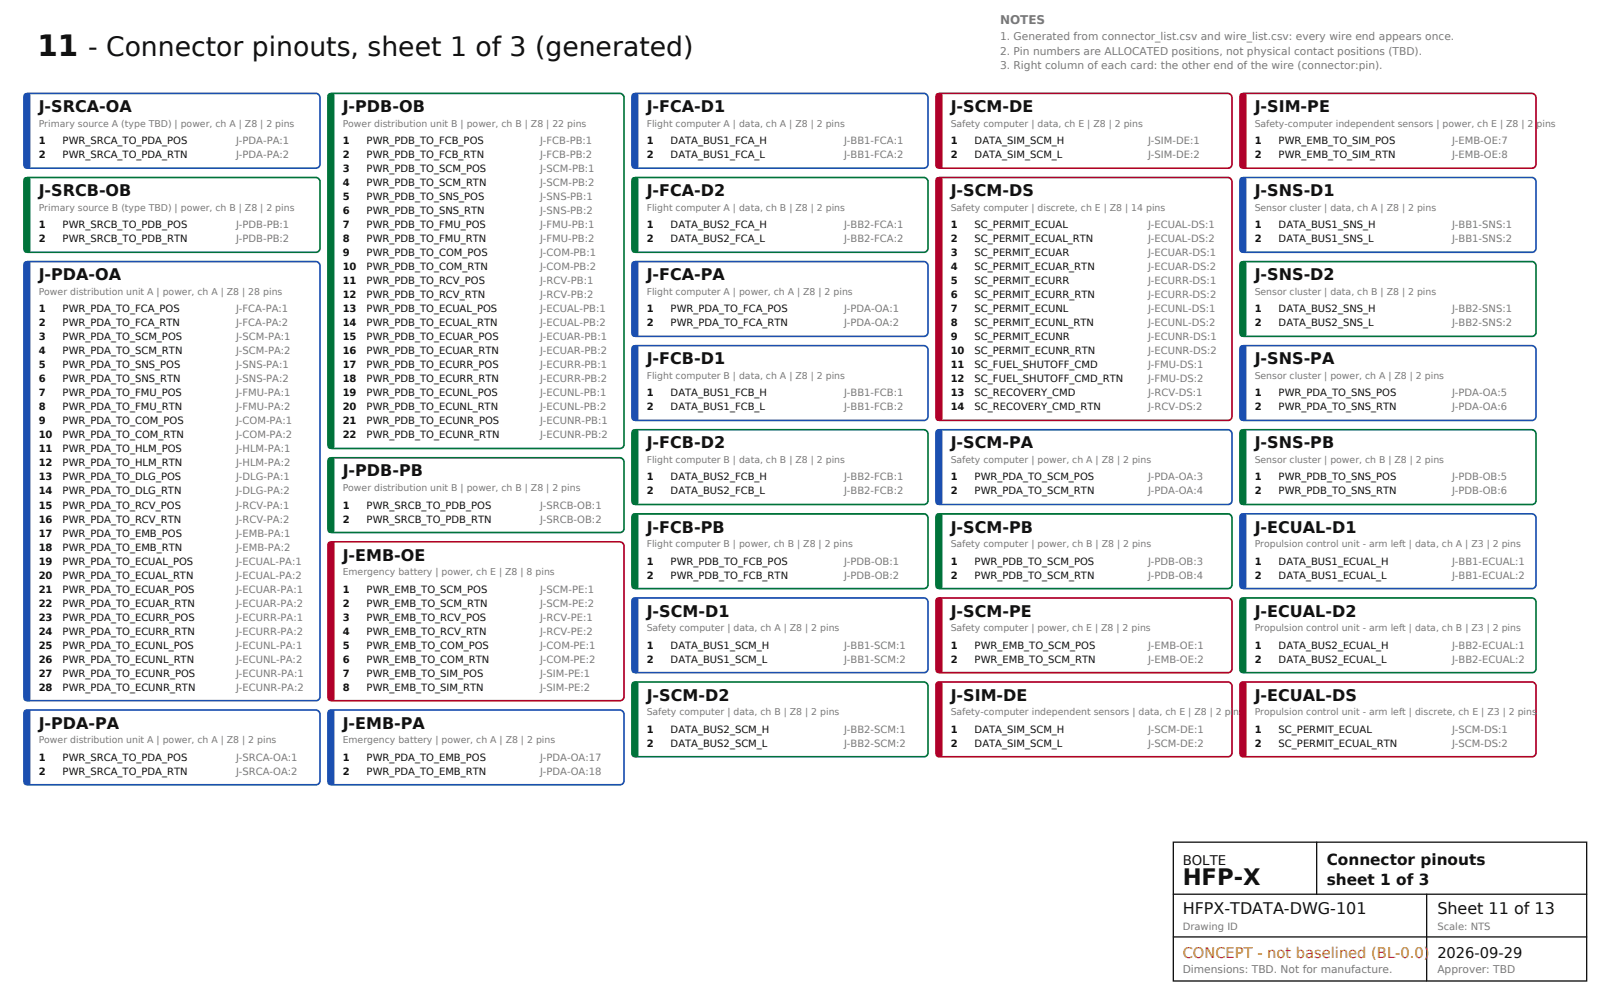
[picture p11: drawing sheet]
<svg xmlns="http://www.w3.org/2000/svg" width="635mm" height="397mm" viewBox="0 0 635 397" stroke-linecap="round" stroke-linejoin="round" font-family="sans-serif">
<defs><g id="words">
<text font-size="11.6" fill="#111" x="14.8" y="22.2">11 - Connector pinouts, sheet 1 of 3 (generated)</text>
<text font-size="9" fill="#111" x="469.4" y="350.8">HFP-X</text>
<g font-size="6.3" fill="#111">
<text x="15.3" y="44.4">J-SRCA-OA</text>
<text x="136" y="44.4">J-PDB-OB</text>
<text x="256.6" y="44.4">J-FCA-D1</text>
<text x="377.3" y="44.4">J-SCM-DE</text>
<text x="497.9" y="44.4">J-SIM-PE</text>
<text x="15.3" y="77.8">J-SRCB-OB</text>
<text x="256.6" y="77.8">J-FCA-D2</text>
<text x="377.3" y="77.8">J-SCM-DS</text>
<text x="497.9" y="77.8">J-SNS-D1</text>
<text x="15.3" y="111.1">J-PDA-OA</text>
<text x="256.6" y="111.1">J-FCA-PA</text>
<text x="497.9" y="111.1">J-SNS-D2</text>
<text x="256.6" y="144.5">J-FCB-D1</text>
<text x="497.9" y="144.5">J-SNS-PA</text>
<text x="256.6" y="177.8">J-FCB-D2</text>
<text x="377.3" y="177.8">J-SCM-PA</text>
<text x="497.9" y="177.8">J-SNS-PB</text>
<text x="136" y="188.9">J-PDB-PB</text>
<text x="256.6" y="211.1">J-FCB-PB</text>
<text x="377.3" y="211.1">J-SCM-PB</text>
<text x="497.9" y="211.1">J-ECUAL-D1</text>
<text x="136" y="222.2">J-EMB-OE</text>
<text x="256.6" y="244.5">J-SCM-D1</text>
<text x="377.3" y="244.5">J-SCM-PE</text>
<text x="497.9" y="244.5">J-ECUAL-D2</text>
<text x="256.6" y="277.8">J-SCM-D2</text>
<text x="377.3" y="277.8">J-SIM-DE</text>
<text x="497.9" y="277.8">J-ECUAL-DS</text>
<text x="15.3" y="288.9">J-PDA-PA</text>
<text x="136" y="288.9">J-EMB-PA</text>
<text x="469.4" y="362.5">HFPX-TDATA-DWG-101</text>
<text x="570.4" y="362.5">Sheet 11 of 13</text>
</g>
<g font-size="6.1" fill="#111">
<text x="526.5" y="342.9">Connector pinouts</text>
<text x="526.5" y="350.8">sheet 1 of 3</text>
</g>
<text font-size="5.8" fill="#b36b00" x="469.4" y="379.9">CONCEPT - not baselined (BL-0.0)</text>
<text font-size="5.8" fill="#111" x="570.4" y="379.9">2026-09-29</text>
<text font-size="5.3" fill="#111" x="469.4" y="342.9">BOLTE</text>
<text font-size="4.8" fill="#7a7a7a" x="396.9" y="9.5">NOTES</text>
<g font-size="4.2" fill="#7a7a7a">
<text x="396.9" y="15.9">1. Generated from connector_list.csv and wire_list.csv: every wire end appears once.</text>
<text x="396.9" y="21.7">2. Pin numbers are ALLOCATED positions, not physical contact positions (TBD).</text>
<text x="396.9" y="27.5">3. Right column of each card: the other end of the wire (connector:pin).</text>
<text x="469.4" y="385.8">Dimensions: TBD. Not for manufacture.</text>
<text x="570.4" y="385.8">Approver: TBD</text>
</g>
<g font-size="4" fill="#111">
<text x="15.3" y="57.1">1</text>
<text x="24.9" y="57.1">PWR_SRCA_TO_PDA_POS</text>
<text x="136" y="57.1">1</text>
<text x="145.5" y="57.1">PWR_PDB_TO_FCB_POS</text>
<text x="256.6" y="57.1">1</text>
<text x="266.2" y="57.1">DATA_BUS1_FCA_H</text>
<text x="377.3" y="57.1">1</text>
<text x="386.8" y="57.1">DATA_SIM_SCM_H</text>
<text x="497.9" y="57.1">1</text>
<text x="507.5" y="57.1">PWR_EMB_TO_SIM_POS</text>
<text x="15.3" y="62.7">2</text>
<text x="24.9" y="62.7">PWR_SRCA_TO_PDA_RTN</text>
<text x="136" y="62.7">2</text>
<text x="145.5" y="62.7">PWR_PDB_TO_FCB_RTN</text>
<text x="256.6" y="62.7">2</text>
<text x="266.2" y="62.7">DATA_BUS1_FCA_L</text>
<text x="377.3" y="62.7">2</text>
<text x="386.8" y="62.7">DATA_SIM_SCM_L</text>
<text x="497.9" y="62.7">2</text>
<text x="507.5" y="62.7">PWR_EMB_TO_SIM_RTN</text>
<text x="136" y="68.3">3</text>
<text x="145.5" y="68.3">PWR_PDB_TO_SCM_POS</text>
<text x="136" y="73.8">4</text>
<text x="145.5" y="73.8">PWR_PDB_TO_SCM_RTN</text>
<text x="136" y="79.4">5</text>
<text x="145.5" y="79.4">PWR_PDB_TO_SNS_POS</text>
<text x="136" y="84.9">6</text>
<text x="145.5" y="84.9">PWR_PDB_TO_SNS_RTN</text>
<text x="15.3" y="90.5">1</text>
<text x="24.9" y="90.5">PWR_SRCB_TO_PDB_POS</text>
<text x="136" y="90.5">7</text>
<text x="145.5" y="90.5">PWR_PDB_TO_FMU_POS</text>
<text x="256.6" y="90.5">1</text>
<text x="266.2" y="90.5">DATA_BUS2_FCA_H</text>
<text x="377.3" y="90.5">1</text>
<text x="386.8" y="90.5">SC_PERMIT_ECUAL</text>
<text x="497.9" y="90.5">1</text>
<text x="507.5" y="90.5">DATA_BUS1_SNS_H</text>
<text x="15.3" y="96">2</text>
<text x="24.9" y="96">PWR_SRCB_TO_PDB_RTN</text>
<text x="136" y="96">8</text>
<text x="136" y="101.6">9</text>
<text x="145.5" y="96">PWR_PDB_TO_FMU_RTN</text>
<text x="145.5" y="101.6">PWR_PDB_TO_COM_POS</text>
<text x="256.6" y="96">2</text>
<text x="266.2" y="96">DATA_BUS2_FCA_L</text>
<text x="377.3" y="96">2</text>
<text x="377.3" y="101.6">3</text>
<text x="386.8" y="96">SC_PERMIT_ECUAL_RTN</text>
<text x="386.8" y="101.6">SC_PERMIT_ECUAR</text>
<text x="497.9" y="96">2</text>
<text x="507.5" y="96">DATA_BUS1_SNS_L</text>
<text x="136" y="107.2">10</text>
<text x="145.5" y="107.2">PWR_PDB_TO_COM_RTN</text>
<text x="377.3" y="107.2">4</text>
<text x="386.8" y="107.2">SC_PERMIT_ECUAR_RTN</text>
<text x="136" y="112.7">11</text>
<text x="145.5" y="112.7">PWR_PDB_TO_RCV_POS</text>
<text x="377.3" y="112.7">5</text>
<text x="386.8" y="112.7">SC_PERMIT_ECURR</text>
<text x="136" y="118.3">12</text>
<text x="145.5" y="118.3">PWR_PDB_TO_RCV_RTN</text>
<text x="377.3" y="118.3">6</text>
<text x="386.8" y="118.3">SC_PERMIT_ECURR_RTN</text>
<text x="15.3" y="123.8">1</text>
<text x="24.9" y="123.8">PWR_PDA_TO_FCA_POS</text>
<text x="136" y="123.8">13</text>
<text x="145.5" y="123.8">PWR_PDB_TO_ECUAL_POS</text>
<text x="256.6" y="123.8">1</text>
<text x="266.2" y="123.8">PWR_PDA_TO_FCA_POS</text>
<text x="377.3" y="123.8">7</text>
<text x="386.8" y="123.8">SC_PERMIT_ECUNL</text>
<text x="497.9" y="123.8">1</text>
<text x="507.5" y="123.8">DATA_BUS2_SNS_H</text>
<text x="15.3" y="129.4">2</text>
<text x="24.9" y="129.4">PWR_PDA_TO_FCA_RTN</text>
<text x="136" y="129.4">14</text>
<text x="145.5" y="129.4">PWR_PDB_TO_ECUAL_RTN</text>
<text x="256.6" y="129.4">2</text>
<text x="266.2" y="129.4">PWR_PDA_TO_FCA_RTN</text>
<text x="377.3" y="129.4">8</text>
<text x="386.8" y="129.4">SC_PERMIT_ECUNL_RTN</text>
<text x="497.9" y="129.4">2</text>
<text x="507.5" y="129.4">DATA_BUS2_SNS_L</text>
<text x="15.3" y="134.9">3</text>
<text x="24.9" y="134.9">PWR_PDA_TO_SCM_POS</text>
<text x="136" y="134.9">15</text>
<text x="145.5" y="134.9">PWR_PDB_TO_ECUAR_POS</text>
<text x="377.3" y="134.9">9</text>
<text x="386.8" y="134.9">SC_PERMIT_ECUNR</text>
<text x="15.3" y="140.5">4</text>
<text x="24.9" y="140.5">PWR_PDA_TO_SCM_RTN</text>
<text x="136" y="140.5">16</text>
<text x="145.5" y="140.5">PWR_PDB_TO_ECUAR_RTN</text>
<text x="377.3" y="140.5">10</text>
<text x="386.8" y="140.5">SC_PERMIT_ECUNR_RTN</text>
<text x="15.3" y="146">5</text>
<text x="24.9" y="146">PWR_PDA_TO_SNS_POS</text>
<text x="136" y="146">17</text>
<text x="145.5" y="146">PWR_PDB_TO_ECURR_POS</text>
<text x="377.3" y="146">11</text>
<text x="386.8" y="146">SC_FUEL_SHUTOFF_CMD</text>
<text x="15.3" y="151.6">6</text>
<text x="24.9" y="151.6">PWR_PDA_TO_SNS_RTN</text>
<text x="136" y="151.6">18</text>
<text x="145.5" y="151.6">PWR_PDB_TO_ECURR_RTN</text>
<text x="377.3" y="151.6">12</text>
<text x="386.8" y="151.6">SC_FUEL_SHUTOFF_CMD_RTN</text>
<text x="15.3" y="157.2">7</text>
<text x="24.9" y="157.2">PWR_PDA_TO_FMU_POS</text>
<text x="136" y="157.2">19</text>
<text x="145.5" y="157.2">PWR_PDB_TO_ECUNL_POS</text>
<text x="256.6" y="157.2">1</text>
<text x="266.2" y="157.2">DATA_BUS1_FCB_H</text>
<text x="377.3" y="157.2">13</text>
<text x="386.8" y="157.2">SC_RECOVERY_CMD</text>
<text x="497.9" y="157.2">1</text>
<text x="507.5" y="157.2">PWR_PDA_TO_SNS_POS</text>
<text x="15.3" y="162.7">8</text>
<text x="24.9" y="162.7">PWR_PDA_TO_FMU_RTN</text>
<text x="136" y="162.7">20</text>
<text x="145.5" y="162.7">PWR_PDB_TO_ECUNL_RTN</text>
<text x="256.6" y="162.7">2</text>
<text x="266.2" y="162.7">DATA_BUS1_FCB_L</text>
<text x="377.3" y="162.7">14</text>
<text x="386.8" y="162.7">SC_RECOVERY_CMD_RTN</text>
<text x="497.9" y="162.7">2</text>
<text x="507.5" y="162.7">PWR_PDA_TO_SNS_RTN</text>
<text x="15.3" y="168.3">9</text>
<text x="15.3" y="173.8">10</text>
<text x="24.9" y="173.8">PWR_PDA_TO_COM_RTN</text>
<text x="24.9" y="168.3">PWR_PDA_TO_COM_POS</text>
<text x="136" y="168.3">21</text>
<text x="136" y="173.8">22</text>
<text x="145.5" y="168.3">PWR_PDB_TO_ECUNR_POS</text>
<text x="145.5" y="173.8">PWR_PDB_TO_ECUNR_RTN</text>
<text x="15.3" y="179.4">11</text>
<text x="24.9" y="179.4">PWR_PDA_TO_HLM_POS</text>
<text x="15.3" y="184.9">12</text>
<text x="24.9" y="184.9">PWR_PDA_TO_HLM_RTN</text>
<text x="15.3" y="190.5">13</text>
<text x="24.9" y="190.5">PWR_PDA_TO_DLG_POS</text>
<text x="256.6" y="190.5">1</text>
<text x="266.2" y="190.5">DATA_BUS2_FCB_H</text>
<text x="377.3" y="190.5">1</text>
<text x="386.8" y="190.5">PWR_PDA_TO_SCM_POS</text>
<text x="497.9" y="190.5">1</text>
<text x="507.5" y="190.5">PWR_PDB_TO_SNS_POS</text>
<text x="15.3" y="196.1">14</text>
<text x="24.9" y="196.1">PWR_PDA_TO_DLG_RTN</text>
<text x="256.6" y="196.1">2</text>
<text x="266.2" y="196.1">DATA_BUS2_FCB_L</text>
<text x="377.3" y="196.1">2</text>
<text x="386.8" y="196.1">PWR_PDA_TO_SCM_RTN</text>
<text x="497.9" y="196.1">2</text>
<text x="507.5" y="196.1">PWR_PDB_TO_SNS_RTN</text>
<text x="15.3" y="201.6">15</text>
<text x="24.9" y="201.6">PWR_PDA_TO_RCV_POS</text>
<text x="136" y="201.6">1</text>
<text x="145.5" y="201.6">PWR_SRCB_TO_PDB_POS</text>
<text x="15.3" y="207.2">16</text>
<text x="24.9" y="207.2">PWR_PDA_TO_RCV_RTN</text>
<text x="136" y="207.2">2</text>
<text x="145.5" y="207.2">PWR_SRCB_TO_PDB_RTN</text>
<text x="15.3" y="212.7">17</text>
<text x="24.9" y="212.7">PWR_PDA_TO_EMB_POS</text>
<text x="15.3" y="218.3">18</text>
<text x="24.9" y="218.3">PWR_PDA_TO_EMB_RTN</text>
<text x="15.3" y="223.8">19</text>
<text x="24.9" y="223.8">PWR_PDA_TO_ECUAL_POS</text>
<text x="256.6" y="223.8">1</text>
<text x="266.2" y="223.8">PWR_PDB_TO_FCB_POS</text>
<text x="377.3" y="223.8">1</text>
<text x="386.8" y="223.8">PWR_PDB_TO_SCM_POS</text>
<text x="497.9" y="223.8">1</text>
<text x="507.5" y="223.8">DATA_BUS1_ECUAL_H</text>
<text x="15.3" y="229.4">20</text>
<text x="24.9" y="229.4">PWR_PDA_TO_ECUAL_RTN</text>
<text x="256.6" y="229.4">2</text>
<text x="266.2" y="229.4">PWR_PDB_TO_FCB_RTN</text>
<text x="377.3" y="229.4">2</text>
<text x="386.8" y="229.4">PWR_PDB_TO_SCM_RTN</text>
<text x="497.9" y="229.4">2</text>
<text x="507.5" y="229.4">DATA_BUS1_ECUAL_L</text>
<text x="15.3" y="234.9">21</text>
<text x="24.9" y="234.9">PWR_PDA_TO_ECUAR_POS</text>
<text x="136" y="234.9">1</text>
<text x="145.5" y="234.9">PWR_EMB_TO_SCM_POS</text>
<text x="15.3" y="240.5">22</text>
<text x="24.9" y="240.5">PWR_PDA_TO_ECUAR_RTN</text>
<text x="136" y="240.5">2</text>
<text x="145.5" y="240.5">PWR_EMB_TO_SCM_RTN</text>
<text x="15.3" y="246.1">23</text>
<text x="15.3" y="251.6">24</text>
<text x="24.9" y="246.1">PWR_PDA_TO_ECURR_POS</text>
<text x="24.9" y="251.6">PWR_PDA_TO_ECURR_RTN</text>
<text x="136" y="246.1">3</text>
<text x="136" y="251.6">4</text>
<text x="145.5" y="246.1">PWR_EMB_TO_RCV_POS</text>
<text x="145.5" y="251.6">PWR_EMB_TO_RCV_RTN</text>
<text x="15.3" y="257.2">25</text>
<text x="24.9" y="257.2">PWR_PDA_TO_ECUNL_POS</text>
<text x="136" y="257.2">5</text>
<text x="145.5" y="257.2">PWR_EMB_TO_COM_POS</text>
<text x="256.6" y="257.2">1</text>
<text x="266.2" y="257.2">DATA_BUS1_SCM_H</text>
<text x="377.3" y="257.2">1</text>
<text x="386.8" y="257.2">PWR_EMB_TO_SCM_POS</text>
<text x="497.9" y="257.2">1</text>
<text x="507.5" y="257.2">DATA_BUS2_ECUAL_H</text>
<text x="15.3" y="262.7">26</text>
<text x="24.9" y="262.7">PWR_PDA_TO_ECUNL_RTN</text>
<text x="136" y="262.7">6</text>
<text x="145.5" y="262.7">PWR_EMB_TO_COM_RTN</text>
<text x="256.6" y="262.7">2</text>
<text x="266.2" y="262.7">DATA_BUS1_SCM_L</text>
<text x="377.3" y="262.7">2</text>
<text x="386.8" y="262.7">PWR_EMB_TO_SCM_RTN</text>
<text x="497.9" y="262.7">2</text>
<text x="507.5" y="262.7">DATA_BUS2_ECUAL_L</text>
<text x="15.3" y="268.3">27</text>
<text x="24.9" y="268.3">PWR_PDA_TO_ECUNR_POS</text>
<text x="136" y="268.3">7</text>
<text x="145.5" y="268.3">PWR_EMB_TO_SIM_POS</text>
<text x="15.3" y="273.8">28</text>
<text x="24.9" y="273.8">PWR_PDA_TO_ECUNR_RTN</text>
<text x="136" y="273.8">8</text>
<text x="145.5" y="273.8">PWR_EMB_TO_SIM_RTN</text>
<text x="256.6" y="290.5">1</text>
<text x="266.2" y="290.5">DATA_BUS2_SCM_H</text>
<text x="377.3" y="290.5">1</text>
<text x="386.8" y="290.5">DATA_SIM_SCM_H</text>
<text x="497.9" y="290.5">1</text>
<text x="507.5" y="290.5">SC_PERMIT_ECUAL</text>
<text x="256.6" y="296.1">2</text>
<text x="266.2" y="296.1">DATA_BUS2_SCM_L</text>
<text x="377.3" y="296.1">2</text>
<text x="386.8" y="296.1">DATA_SIM_SCM_L</text>
<text x="497.9" y="296.1">2</text>
<text x="507.5" y="296.1">SC_PERMIT_ECUAL_RTN</text>
<text x="15.3" y="301.6">1</text>
<text x="24.9" y="301.6">PWR_SRCA_TO_PDA_POS</text>
<text x="136" y="301.6">1</text>
<text x="145.5" y="301.6">PWR_PDA_TO_EMB_POS</text>
<text x="15.3" y="307.2">2</text>
<text x="24.9" y="307.2">PWR_SRCA_TO_PDA_RTN</text>
<text x="136" y="307.2">2</text>
<text x="145.5" y="307.2">PWR_PDA_TO_EMB_RTN</text>
</g>
<g font-size="4" fill="#7a7a7a">
<text x="93.7" y="57.1">J-PDA-PA:1</text>
<text x="214.3" y="57.1">J-FCB-PB:1</text>
<text x="335" y="57.1">J-BB1-FCA:1</text>
<text x="455.6" y="57.1">J-SIM-DE:1</text>
<text x="576.3" y="57.1">J-EMB-OE:7</text>
<text x="93.7" y="62.7">J-PDA-PA:2</text>
<text x="214.3" y="62.7">J-FCB-PB:2</text>
<text x="335" y="62.7">J-BB1-FCA:2</text>
<text x="455.6" y="62.7">J-SIM-DE:2</text>
<text x="576.3" y="62.7">J-EMB-OE:8</text>
<text x="214.3" y="68.3">J-SCM-PB:1</text>
<text x="214.3" y="73.8">J-SCM-PB:2</text>
<text x="214.3" y="79.4">J-SNS-PB:1</text>
<text x="214.3" y="84.9">J-SNS-PB:2</text>
<text x="93.7" y="90.5">J-PDB-PB:1</text>
<text x="214.3" y="90.5">J-FMU-PB:1</text>
<text x="335" y="90.5">J-BB2-FCA:1</text>
<text x="455.6" y="90.5">J-ECUAL-DS:1</text>
<text x="576.3" y="90.5">J-BB1-SNS:1</text>
<text x="93.7" y="96">J-PDB-PB:2</text>
<text x="214.3" y="96">J-FMU-PB:2</text>
<text x="214.3" y="101.6">J-COM-PB:1</text>
<text x="335" y="96">J-BB2-FCA:2</text>
<text x="455.6" y="96">J-ECUAL-DS:2</text>
<text x="455.6" y="101.6">J-ECUAR-DS:1</text>
<text x="576.3" y="96">J-BB1-SNS:2</text>
<text x="214.3" y="107.2">J-COM-PB:2</text>
<text x="455.6" y="107.2">J-ECUAR-DS:2</text>
<text x="214.3" y="112.7">J-RCV-PB:1</text>
<text x="455.6" y="112.7">J-ECURR-DS:1</text>
<text x="214.3" y="118.3">J-RCV-PB:2</text>
<text x="455.6" y="118.3">J-ECURR-DS:2</text>
<text x="93.7" y="123.8">J-FCA-PA:1</text>
<text x="214.3" y="123.8">J-ECUAL-PB:1</text>
<text x="335" y="123.8">J-PDA-OA:1</text>
<text x="455.6" y="123.8">J-ECUNL-DS:1</text>
<text x="576.3" y="123.8">J-BB2-SNS:1</text>
<text x="93.7" y="129.4">J-FCA-PA:2</text>
<text x="214.3" y="129.4">J-ECUAL-PB:2</text>
<text x="335" y="129.4">J-PDA-OA:2</text>
<text x="455.6" y="129.4">J-ECUNL-DS:2</text>
<text x="576.3" y="129.4">J-BB2-SNS:2</text>
<text x="93.7" y="134.9">J-SCM-PA:1</text>
<text x="214.3" y="134.9">J-ECUAR-PB:1</text>
<text x="455.6" y="134.9">J-ECUNR-DS:1</text>
<text x="93.7" y="140.5">J-SCM-PA:2</text>
<text x="214.3" y="140.5">J-ECUAR-PB:2</text>
<text x="455.6" y="140.5">J-ECUNR-DS:2</text>
<text x="93.7" y="146">J-SNS-PA:1</text>
<text x="214.3" y="146">J-ECURR-PB:1</text>
<text x="455.6" y="146">J-FMU-DS:1</text>
<text x="93.7" y="151.6">J-SNS-PA:2</text>
<text x="214.3" y="151.6">J-ECURR-PB:2</text>
<text x="455.6" y="151.6">J-FMU-DS:2</text>
<text x="93.7" y="157.2">J-FMU-PA:1</text>
<text x="214.3" y="157.2">J-ECUNL-PB:1</text>
<text x="335" y="157.2">J-BB1-FCB:1</text>
<text x="455.6" y="157.2">J-RCV-DS:1</text>
<text x="576.3" y="157.2">J-PDA-OA:5</text>
<text x="93.7" y="162.7">J-FMU-PA:2</text>
<text x="214.3" y="162.7">J-ECUNL-PB:2</text>
<text x="335" y="162.7">J-BB1-FCB:2</text>
<text x="455.6" y="162.7">J-RCV-DS:2</text>
<text x="576.3" y="162.7">J-PDA-OA:6</text>
<text x="93.7" y="168.3">J-COM-PA:1</text>
<text x="93.7" y="173.8">J-COM-PA:2</text>
<text x="214.3" y="168.3">J-ECUNR-PB:1</text>
<text x="214.3" y="173.8">J-ECUNR-PB:2</text>
<text x="93.7" y="179.4">J-HLM-PA:1</text>
<text x="93.7" y="184.9">J-HLM-PA:2</text>
<text x="93.7" y="190.5">J-DLG-PA:1</text>
<text x="335" y="190.5">J-BB2-FCB:1</text>
<text x="455.6" y="190.5">J-PDA-OA:3</text>
<text x="576.3" y="190.5">J-PDB-OB:5</text>
<text x="93.7" y="196.1">J-DLG-PA:2</text>
<text x="335" y="196.1">J-BB2-FCB:2</text>
<text x="455.6" y="196.1">J-PDA-OA:4</text>
<text x="576.3" y="196.1">J-PDB-OB:6</text>
<text x="93.7" y="201.6">J-RCV-PA:1</text>
<text x="214.3" y="201.6">J-SRCB-OB:1</text>
<text x="93.7" y="207.2">J-RCV-PA:2</text>
<text x="214.3" y="207.2">J-SRCB-OB:2</text>
<text x="93.7" y="212.7">J-EMB-PA:1</text>
<text x="93.7" y="218.3">J-EMB-PA:2</text>
<text x="93.7" y="223.8">J-ECUAL-PA:1</text>
<text x="335" y="223.8">J-PDB-OB:1</text>
<text x="455.6" y="223.8">J-PDB-OB:3</text>
<text x="576.3" y="223.8">J-BB1-ECUAL:1</text>
<text x="93.7" y="229.4">J-ECUAL-PA:2</text>
<text x="335" y="229.4">J-PDB-OB:2</text>
<text x="455.6" y="229.4">J-PDB-OB:4</text>
<text x="576.3" y="229.4">J-BB1-ECUAL:2</text>
<text x="93.7" y="234.9">J-ECUAR-PA:1</text>
<text x="214.3" y="234.9">J-SCM-PE:1</text>
<text x="93.7" y="240.5">J-ECUAR-PA:2</text>
<text x="214.3" y="240.5">J-SCM-PE:2</text>
<text x="93.7" y="246.1">J-ECURR-PA:1</text>
<text x="93.7" y="251.6">J-ECURR-PA:2</text>
<text x="214.3" y="246.1">J-RCV-PE:1</text>
<text x="214.3" y="251.6">J-RCV-PE:2</text>
<text x="93.7" y="257.2">J-ECUNL-PA:1</text>
<text x="214.3" y="257.2">J-COM-PE:1</text>
<text x="335" y="257.2">J-BB1-SCM:1</text>
<text x="455.6" y="257.2">J-EMB-OE:1</text>
<text x="576.3" y="257.2">J-BB2-ECUAL:1</text>
<text x="93.7" y="262.7">J-ECUNL-PA:2</text>
<text x="214.3" y="262.7">J-COM-PE:2</text>
<text x="335" y="262.7">J-BB1-SCM:2</text>
<text x="455.6" y="262.7">J-EMB-OE:2</text>
<text x="576.3" y="262.7">J-BB2-ECUAL:2</text>
<text x="93.7" y="268.3">J-ECUNR-PA:1</text>
<text x="214.3" y="268.3">J-SIM-PE:1</text>
<text x="93.7" y="273.8">J-ECUNR-PA:2</text>
<text x="214.3" y="273.8">J-SIM-PE:2</text>
<text x="335" y="290.5">J-BB2-SCM:1</text>
<text x="455.6" y="290.5">J-SCM-DE:1</text>
<text x="576.3" y="290.5">J-SCM-DS:1</text>
<text x="335" y="296.1">J-BB2-SCM:2</text>
<text x="455.6" y="296.1">J-SCM-DE:2</text>
<text x="576.3" y="296.1">J-SCM-DS:2</text>
<text x="93.7" y="301.6">J-SRCA-OA:1</text>
<text x="214.3" y="301.6">J-PDA-OA:17</text>
<text x="93.7" y="307.2">J-SRCA-OA:2</text>
<text x="214.3" y="307.2">J-PDA-OA:18</text>
<text x="469.4" y="368.8">Drawing ID</text>
<text x="570.4" y="368.8">Scale: NTS</text>
</g>
<g font-size="3.7" fill="#7a7a7a">
<text x="15.3" y="50.3">Primary source A (type TBD) | power, ch A | Z8 | 2 pins</text>
<text x="136" y="50.3">Power distribution unit B | power, ch B | Z8 | 22 pins</text>
<text x="256.6" y="50.3">Flight computer A | data, ch A | Z8 | 2 pins</text>
<text x="377.3" y="50.3">Safety computer | data, ch E | Z8 | 2 pins</text>
<text x="497.9" y="50.3">Safety-computer independent sensors | power, ch E | Z8 | 2 pins</text>
<text x="15.3" y="83.6">Primary source B (type TBD) | power, ch B | Z8 | 2 pins</text>
<text x="256.6" y="83.6">Flight computer A | data, ch B | Z8 | 2 pins</text>
<text x="377.3" y="83.6">Safety computer | discrete, ch E | Z8 | 14 pins</text>
<text x="497.9" y="83.6">Sensor cluster | data, ch A | Z8 | 2 pins</text>
<text x="15.3" y="116.9">Power distribution unit A | power, ch A | Z8 | 28 pins</text>
<text x="256.6" y="116.9">Flight computer A | power, ch A | Z8 | 2 pins</text>
<text x="497.9" y="116.9">Sensor cluster | data, ch B | Z8 | 2 pins</text>
<text x="256.6" y="150.3">Flight computer B | data, ch A | Z8 | 2 pins</text>
<text x="497.9" y="150.3">Sensor cluster | power, ch A | Z8 | 2 pins</text>
<text x="256.6" y="183.6">Flight computer B | data, ch B | Z8 | 2 pins</text>
<text x="377.3" y="183.6">Safety computer | power, ch A | Z8 | 2 pins</text>
<text x="497.9" y="183.6">Sensor cluster | power, ch B | Z8 | 2 pins</text>
<text x="136" y="194.7">Power distribution unit B | power, ch B | Z8 | 2 pins</text>
<text x="256.6" y="217">Flight computer B | power, ch B | Z8 | 2 pins</text>
<text x="377.3" y="217">Safety computer | power, ch B | Z8 | 2 pins</text>
<text x="497.9" y="217">Propulsion control unit - arm left | data, ch A | Z3 | 2 pins</text>
<text x="136" y="228.1">Emergency battery | power, ch E | Z8 | 8 pins</text>
<text x="256.6" y="250.3">Safety computer | data, ch A | Z8 | 2 pins</text>
<text x="377.3" y="250.3">Safety computer | power, ch E | Z8 | 2 pins</text>
<text x="497.9" y="250.3">Propulsion control unit - arm left | data, ch B | Z3 | 2 pins</text>
<text x="256.6" y="283.6">Safety computer | data, ch B | Z8 | 2 pins</text>
<text x="377.3" y="283.6">Safety-computer independent sensors | data, ch E | Z8 | 2 pins</text>
<text x="497.9" y="283.6">Propulsion control unit - arm left | discrete, ch E | Z3 | 2 pins</text>
<text x="15.3" y="294.7">Power distribution unit A | power, ch A | Z8 | 2 pins</text>
<text x="136" y="294.7">Emergency battery | power, ch A | Z8 | 2 pins</text>
</g>
</g></defs>
<path d="M9.8 37.7l1.3-.7 114.8 .1 .8 .7 .3 .8v26.5a1.59 1.59 0 0 1-1.6 1.6l-114.8-.1-.8-.6-.3-.9v-26.5zM251.5 37.3l.9-.3 114.8 .1 .8 .7 .3 .8v26.5a1.59 1.59 0 0 1-1.6 1.6l-114.8-.1-.8-.6-.3-.9v-26.5zM492.8 70.7l.9-.3 114.8 .1 .8 .6 .3 .9v26.4a1.59 1.59 0 0 1-1.6 1.6l-114.8-.1-.8-.6-.3-.9v-26.4zM9.8 104.4l1.3-.7h114.3l1.3 .7 .3 .9v170.9a1.59 1.59 0 0 1-1.6 1.6h-114.3l-1.3-.7-.3-.9v-170.9zM251.1 104.4l1.3-.7 114.8 .1 .8 .6 .3 .9v26.5a1.59 1.59 0 0 1-1.6 1.5h-114.8l-.8-.7-.3-.8v-26.5zM251.1 137.7l1.3-.6 114.8 .1 .8 .6 .3 .8v26.5a1.59 1.59 0 0 1-1.6 1.6l-114.8-.1-.8-.6-.3-.9v-26.5zM492.4 137.7l1.3-.6 114.8 .1 .8 .6 .3 .8v26.5a1.59 1.59 0 0 1-1.6 1.6l-114.8-.1-.8-.6-.3-.9v-26.5zM371.8 171l1.3-.6 114.8 .1 .7 .6 .3 .9v26.4a1.59 1.59 0 0 1-1.5 1.6l-114.8-.1-.8-.6-.3-.9v-26.4zM492.4 204.4l1.3-.7 114.8 .1 .8 .7 .3 .8v26.5a1.59 1.59 0 0 1-1.6 1.6l-114.8-.1-.8-.7-.3-.8v-26.5zM251.1 237.7l1.3-.6 114.8 .1 .8 .6 .3 .9v26.4a1.59 1.59 0 0 1-1.6 1.6l-114.8-.1-.8-.6-.3-.9v-26.4zM9.8 282.2l1.3-.7 114.8 .1 .8 .6 .3 .9v26.5a1.59 1.59 0 0 1-1.6 1.5h-114.8l-.8-.7-.3-.8v-26.5zM130.5 282.2l1.3-.7 114.8 .1 .7 .6 .3 .9v26.5a1.59 1.59 0 0 1-1.5 1.5h-114.8l-.8-.7-.3-.8v-26.5z" fill="none" stroke="#1b4fb0" stroke-width=".66" stroke-linecap="butt"/>
<g fill="#1b4fb0" stroke="#1b4fb0" stroke-width=".4">
<path d="M9.8 37.3l1.6-.2 .5 .7v28.1l-.2 .5-.6 .3-1.1-.1-.5-.7v-28.1z"/>
<path d="M9.8 103.9l1.6-.1 .5 .7v172.5l-.2 .6-.6 .2-1.1-.1-.5-.7v-172.5z"/>
<path d="M9.8 281.7l1.6-.1 .5 .7v28.1l-.2 .5-.6 .2h-1.1l-.5-.7v-28.1z"/>
<path d="M130.4 281.7l1.7-.1 .5 .7v28.1l-.3 .5-.5 .2h-1.1l-.5-.7v-28.1z"/>
<path d="M251.1 37.3l1.6-.2 .5 .7v28.1l-.2 .5-.6 .3-1.1-.1-.5-.7v-28.1z"/>
<path d="M251.1 103.9l1.6-.1 .5 .7v28.1l-.2 .5-.6 .2h-1.1l-.5-.7v-28.1z"/>
<path d="M251.1 137.3l1.6-.2 .5 .7v28.1l-.2 .6-.6 .2-1.1-.1-.5-.7v-28.1z"/>
<path d="M251.1 237.3l1.6-.2 .5 .8v28l-.2 .6-.6 .2-1.1-.1-.5-.7v-28z"/>
<path d="M371.7 170.6l1.7-.1 .5 .7v28l-.3 .6-.5 .2h-1.1l-.5-.8v-28z"/>
<path d="M492.4 70.6l1.6-.1 .5 .7v28l-.2 .6-.6 .2-1.1-.1-.5-.7v-28z"/>
<path d="M492.4 137.3l1.6-.2 .5 .7v28.1l-.2 .6-.6 .2-1.1-.1-.5-.7v-28.1z"/>
<path d="M492.4 204l1.6-.2 .5 .7v28.1l-.2 .5-.6 .3-1.1-.1-.5-.7v-28.1z"/>
</g>
<path d="M130.8 37.3l1-.3h114.3l1.2 .8 .3 .8v137.6a1.59 1.59 0 0 1-1.5 1.6h-114.3l-1.3-.7-.3-.9v-137.6zM10.2 70.7l.9-.3 114.8 .1 .8 .6 .3 .9v26.4a1.59 1.59 0 0 1-1.6 1.6l-114.8-.1-.8-.6-.3-.9v-26.4zM251.5 70.7l.9-.3 114.8 .1 .8 .6 .3 .9v26.4a1.59 1.59 0 0 1-1.6 1.6l-114.8-.1-.8-.6-.3-.9v-26.4zM492.4 104.4l1.3-.7 114.8 .1 .8 .6 .3 .9v26.5a1.59 1.59 0 0 1-1.6 1.5h-114.8l-.8-.7-.3-.8v-26.5zM251.1 171l1.3-.6 114.8 .1 .8 .6 .3 .9v26.4a1.59 1.59 0 0 1-1.6 1.6l-114.8-.1-.8-.6-.3-.9v-26.4zM492.4 171l1.3-.6 114.8 .1 .8 .6 .3 .9v26.4a1.59 1.59 0 0 1-1.6 1.6l-114.8-.1-.8-.6-.3-.9v-26.4zM130.5 182.2l1.3-.7 114.8 .1 .7 .6 .3 .9v26.4a1.59 1.59 0 0 1-1.5 1.6l-114.8-.1-.8-.6-.3-.9v-26.4zM251.1 204.4l1.3-.7 114.8 .1 .8 .7 .3 .8v26.5a1.59 1.59 0 0 1-1.6 1.6l-114.8-.1-.8-.7-.3-.8v-26.5zM371.8 204.4l1.3-.7 114.8 .1 .7 .7 .3 .8v26.5a1.59 1.59 0 0 1-1.5 1.6l-114.8-.1-.8-.7-.3-.8v-26.5zM492.4 237.7l1.3-.6 114.8 .1 .8 .6 .3 .9v26.4a1.59 1.59 0 0 1-1.6 1.6l-114.8-.1-.8-.6-.3-.9v-26.4zM251.1 271.1l1.3-.7 114.8 .1 .8 .6 .3 .9v26.4a1.59 1.59 0 0 1-1.6 1.6l-114.8-.1-.8-.6-.3-.9v-26.4z" fill="none" stroke="#00733a" stroke-width=".66" stroke-linecap="butt"/>
<g fill="#00733a" stroke="#00733a" stroke-width=".4">
<path d="M9.8 70.6l1.6-.1 .5 .7v28l-.2 .6-.6 .2-1.1-.1-.5-.7v-28z"/>
<path d="M130.4 37.3l1.7-.2 .5 .7v139.2l-.3 .6-.5 .2-1.1-.1-.5-.7v-139.2z"/>
<path d="M130.4 181.7l1.7-.1 .5 .7v28l-.3 .6-.5 .2h-1.1l-.5-.8v-28z"/>
<path d="M251.1 70.6l1.6-.1 .5 .7v28l-.2 .6-.6 .2-1.1-.1-.5-.7v-28z"/>
<path d="M251.1 170.6l1.6-.1 .5 .7v28l-.2 .6-.6 .2h-1.1l-.5-.8v-28z"/>
<path d="M251.1 204l1.6-.2 .5 .7v28.1l-.2 .5-.6 .3-1.1-.1-.5-.7v-28.1z"/>
<path d="M251.1 270.6l1.6-.1 .5 .7v28l-.2 .6-.6 .2h-1.1l-.5-.8v-28z"/>
<path d="M371.7 204l1.7-.2 .5 .7v28.1l-.3 .5-.5 .3-1.1-.1-.5-.7v-28.1z"/>
<path d="M492.4 103.9l1.6-.1 .5 .7v28.1l-.2 .5-.6 .2h-1.1l-.5-.7v-28.1z"/>
<path d="M492.4 170.6l1.6-.1 .5 .7v28l-.2 .6-.6 .2h-1.1l-.5-.8v-28z"/>
<path d="M492.4 237.3l1.6-.2 .5 .8v28l-.2 .6-.6 .2-1.1-.1-.5-.7v-28z"/>
</g>
<path d="M372.1 37.3l1-.3 114.8 .1 .7 .7 .3 .8v26.5a1.59 1.59 0 0 1-1.5 1.6l-114.8-.1-.8-.6-.3-.9v-26.5zM492.8 37.3l.9-.3 114.8 .1 .8 .7 .3 .8v26.5a1.59 1.59 0 0 1-1.6 1.6l-114.8-.1-.8-.6-.3-.9v-26.5zM372.1 70.7l1-.3h114.3l.9 .3 .6 1.3v93.1a1.59 1.59 0 0 1-1.5 1.6h-114.3l-1-.4-.6-1.2v-93.1zM130.5 215.5l1.3-.7 114.8 .1 .7 .7 .3 .8v59.8a1.59 1.59 0 0 1-1.5 1.6l-114.8-.1-.8-.6-.3-.9v-59.8zM371.8 237.7l1.3-.6 114.8 .1 .7 .6 .3 .9v26.4a1.59 1.59 0 0 1-1.5 1.6l-114.8-.1-.8-.6-.3-.9v-26.4zM371.8 271.1l1.3-.7 114.8 .1 .7 .6 .3 .9v26.4a1.59 1.59 0 0 1-1.5 1.6l-114.8-.1-.8-.6-.3-.9v-26.4zM492.4 271.1l1.3-.7 114.8 .1 .8 .6 .3 .9v26.4a1.59 1.59 0 0 1-1.6 1.6l-114.8-.1-.8-.6-.3-.9v-26.4z" fill="none" stroke="#b0002a" stroke-width=".66" stroke-linecap="butt"/>
<g fill="#b0002a" stroke="#b0002a" stroke-width=".4">
<path d="M130.4 215.1l1.7-.2 .5 .7v61.4l-.3 .6-.5 .2-1.1-.1-.5-.7v-61.4z"/>
<path d="M371.7 37.3l1.7-.2 .5 .7v28.1l-.3 .5-.5 .3-1.1-.1-.5-.7v-28.1z"/>
<path d="M371.7 70.6l1.7-.1 .5 .7v94.7l-.3 .6-.5 .2-1.1-.1-.5-.7v-94.7z"/>
<path d="M371.7 237.3l1.7-.2 .5 .8v28l-.3 .6-.5 .2-1.1-.1-.5-.7v-28z"/>
<path d="M371.7 270.6l1.7-.1 .5 .7v28l-.3 .6-.5 .2h-1.1l-.5-.8v-28z"/>
<path d="M492.4 37.3l1.6-.2 .5 .7v28.1l-.2 .5-.6 .3-1.1-.1-.5-.7v-28.1z"/>
<path d="M492.4 270.6l1.6-.1 .5 .7v28l-.2 .6-.6 .2h-1.1l-.5-.8v-28z"/>
</g>
<path d="M465.7 333.9h164v55h-164zM522.6 333.9v20.6M465.7 354.5h164M566.2 354.5v34.4M465.7 371.5h164" fill="none" stroke="#111" stroke-width=".53"/>
<use href="#words"/>
</svg>
